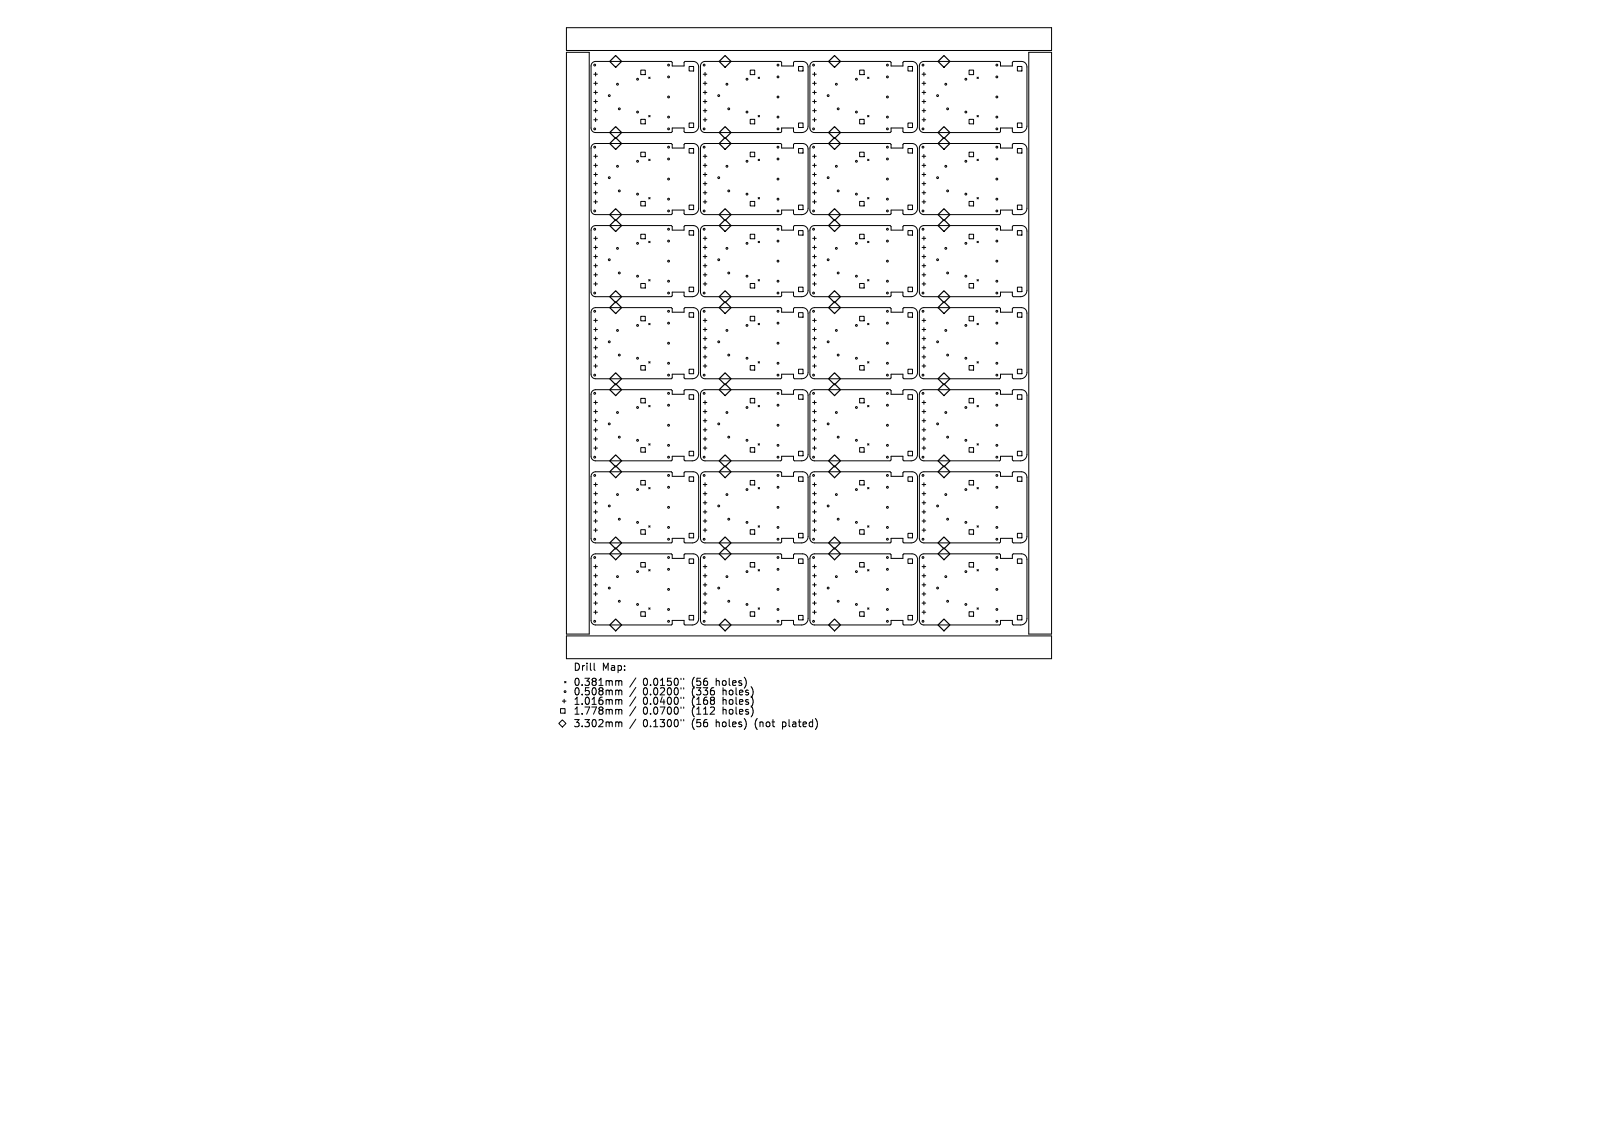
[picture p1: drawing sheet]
<svg xmlns="http://www.w3.org/2000/svg" width="297mm" height="210mm" viewBox="0 0 297 210" stroke-linecap="round" stroke-linejoin="round" font-family="sans-serif">
<defs><g id="words">
<g font-size="1.8">
<text x="105.2" y="123.3">Drill</text>
<text x="110.5" y="123.3">Map:</text>
<text x="105.2" y="126.1">0.381mm</text>
<text x="105.2" y="127.8">0.508mm</text>
<text x="105.2" y="129.6">1.016mm</text>
<text x="105.2" y="131.4">1.778mm</text>
<text x="118" y="126.1">0.0150&quot;</text>
<text x="118" y="127.8">0.0200&quot;</text>
<text x="118" y="129.6">0.0400&quot;</text>
<text x="118" y="131.4">0.0700&quot;</text>
<text x="127.1" y="126.1">(56</text>
<text x="127.1" y="127.8">(336</text>
<text x="127.1" y="129.6">(168</text>
<text x="127.1" y="131.4">(112</text>
<text x="131.6" y="126.1">holes)</text>
<text x="132.9" y="127.8">holes)</text>
<text x="132.9" y="129.6">holes)</text>
<text x="132.9" y="131.4">holes)</text>
<text x="105.2" y="133.7">3.302mm</text>
<text x="118" y="133.7">0.1300&quot;</text>
<text x="127.1" y="133.7">(56</text>
<text x="131.6" y="133.7">holes)</text>
<text x="138.9" y="133.7">(not</text>
<text x="144" y="133.7">plated)</text>
</g>
</g></defs>
<g fill="none" stroke="#000" stroke-width=".18">
<path d="M104 9.6h4.2v106.8h-4.2zM104 5.1h89v4.2h-89zM108.7 11.6l.6-.3h13.9l.2 .1v.7h2.2v-.7l.1-.1h1.5a1 1 0 0 1 1 1v10.9a1.17 1.17 0 0 1-1.1 1.1h-1.4l-.1-.1v-.7h-2.2v.7l-.2 .1h-13.9a.84 .84 0 0 1-.8-.8v-11.4zM109 13.6h.7M109 15.3h.7M109 17h.7M109 18.6h.7M109.3 13.3v.7M109.3 15v.6M109.3 16.6v.7M109.3 18.3v.7M109.3 20v.7"/>
<path d="M117.6 12.9h.8v.8h-.8zM119.1 14.2l.2 .2M119.3 14.2l-.2 .2M126.5 12.2h.8v.8h-.8zM128.8 11.6l.6-.3h13.9l.2 .1v.7h2.2v-.7l.1-.1h1.5a1 1 0 0 1 1 1v10.9a1.17 1.17 0 0 1-1.1 1.1h-1.4l-.1-.1v-.7h-2.2v.7l-.2 .1h-13.9a.84 .84 0 0 1-.8-.8v-11.4zM129.1 13.6h.7M129.1 15.3h.7M129.1 17h.7M129.1 18.6h.7M129.4 13.3v.7M129.4 15v.6M129.4 16.6v.7"/>
<path d="M129.4 18.3v.7M129.4 20v.7M137.7 12.9h.8v.8h-.8zM139.2 14.2l.2 .2M139.4 14.2l-.2 .2M146.6 12.2h.8v.8h-.8zM148.9 11.6l.6-.3h13.9l.2 .1v.7h2.1v-.7l.2-.1h1.5a1 1 0 0 1 1 1v10.9a1.17 1.17 0 0 1-1.2 1.1h-1.3l-.2-.1v-.7h-2.1v.7l-.2 .1h-13.9a.84 .84 0 0 1-.8-.8v-11.4zM149.2 13.6h.6M149.2 15.3h.6M149.2 17h.6M149.2 18.6h.6M149.5 13.3v.7"/>
<path d="M149.5 15v.6M149.5 16.6v.7M149.5 18.3v.7M149.5 20v.7M157.8 12.9h.8v.8h-.8zM159.3 14.2l.2 .2M159.5 14.2l-.2 .2M166.7 12.2h.8v.8h-.8zM169 11.6l.6-.3h13.9l.2 .1v.7h2.1v-.7l.2-.1h1.5a1 1 0 0 1 1 1v10.9a1.17 1.17 0 0 1-1.2 1.1h-1.3l-.2-.1v-.7h-2.1v.7l-.2 .1h-13.9a.84 .84 0 0 1-.8-.8v-11.4zM169.3 13.6h.6M169.3 15.3h.6M169.3 17h.6"/>
<path d="M169.3 18.6h.6M169.6 13.3v.7M169.6 15v.6M169.6 16.6v.7M169.6 18.3v.7M169.6 20v.7M177.9 12.9h.8v.8h-.8zM179.3 14.2l.3 .2M179.6 14.2l-.3 .2M186.8 12.2h.8v.8h-.8zM188.8 9.6h4.2v106.8h-4.2zM108.7 26.6l.6-.3h13.9l.2 .2v.7h2.2v-.7l.1-.2h1.5a1 1 0 0 1 1 1v10.9a1.17 1.17 0 0 1-1.1 1.2h-1.4l-.1-.2v-.6h-2.2v.6l-.2 .2h-13.9a.84 .84 0 0 1-.8-.8v-11.4z"/>
<path d="M109 20.3h.7M109 22h.7M109 28.7h.7M109 30.4h.7M109 32h.7M109 33.7h.7M109 35.4h.7M109 37.1h.7M109.3 21.7v.6M109.3 28.4v.6M109.3 30v.7M109.3 31.7v.7"/>
<path d="M109.3 33.4v.6M109.3 35v.7M109.3 36.7v.7M117.6 21.9h.8v.8h-.8zM117.6 27.9h.8v.9h-.8zM117.6 37h.8v.8h-.8zM119.1 21.2l.2 .2M119.1 29.2l.2 .3M119.1 36.3l.2 .2M119.3 21.2l-.2 .2M119.3 29.2l-.2 .3M119.3 36.3l-.2 .2"/>
<path d="M126.5 22.6h.8v.8h-.8zM126.5 27.3h.8v.8h-.8zM126.5 37.6h.8v.9h-.8zM128.8 26.6l.6-.3h13.9l.2 .2v.7h2.2v-.7l.1-.2h1.5a1 1 0 0 1 1 1v10.9a1.17 1.17 0 0 1-1.1 1.2h-1.4l-.1-.2v-.6h-2.2v.6l-.2 .2h-13.9a.84 .84 0 0 1-.8-.8v-11.4zM129.1 20.3h.7M129.1 22h.7M129.1 28.7h.7M129.1 30.4h.7M129.1 32h.7M129.1 33.7h.7M129.1 35.4h.7M129.1 37.1h.7"/>
<path d="M129.4 21.7v.6M129.4 28.4v.6M129.4 30v.7M129.4 31.7v.7M129.4 33.4v.6M129.4 35v.7M129.4 36.7v.7M137.7 21.9h.8v.8h-.8zM137.7 27.9h.8v.9h-.8zM137.7 37h.8v.8h-.8zM139.2 21.2l.2 .2M139.2 29.2l.2 .3"/>
<path d="M139.2 36.3l.2 .2M139.4 21.2l-.2 .2M139.4 29.2l-.2 .3M139.4 36.3l-.2 .2M146.6 22.6h.8v.8h-.8zM146.6 27.3h.8v.8h-.8zM146.6 37.6h.8v.9h-.8zM148.9 26.6l.6-.3h13.9l.2 .2v.7h2.1v-.7l.2-.2h1.5a1 1 0 0 1 1 1v10.9a1.17 1.17 0 0 1-1.2 1.2h-1.3l-.2-.2v-.6h-2.1v.6l-.2 .2h-13.9a.84 .84 0 0 1-.8-.8v-11.4zM149.2 20.3h.6M149.2 22h.6M149.2 28.7h.6M149.2 30.4h.6"/>
<path d="M149.2 32h.6M149.2 33.7h.6M149.2 35.4h.6M149.2 37.1h.6M149.5 21.7v.6M149.5 28.4v.6M149.5 30v.7M149.5 31.7v.7M149.5 33.4v.6M149.5 35v.7M149.5 36.7v.7M157.8 21.9h.8v.8h-.8z"/>
<path d="M157.8 27.9h.8v.9h-.8zM157.8 37h.8v.8h-.8zM159.3 21.2l.2 .2M159.3 29.2l.2 .3M159.3 36.3l.2 .2M159.5 21.2l-.2 .2M159.5 29.2l-.2 .3M159.5 36.3l-.2 .2M166.7 22.6h.8v.8h-.8zM166.7 27.3h.8v.8h-.8zM166.7 37.6h.8v.9h-.8zM169 26.6l.6-.3h13.9l.2 .2v.7h2.1v-.7l.2-.2h1.5a1 1 0 0 1 1 1v10.9a1.17 1.17 0 0 1-1.2 1.2h-1.3l-.2-.2v-.6h-2.1v.6l-.2 .2h-13.9a.84 .84 0 0 1-.8-.8v-11.4z"/>
<path d="M169.3 20.3h.6M169.3 22h.6M169.3 28.7h.6M169.3 30.4h.6M169.3 32h.6M169.3 33.7h.6M169.3 35.4h.6M169.3 37.1h.6M169.6 21.7v.6M169.6 28.4v.6M169.6 30v.7M169.6 31.7v.7"/>
<path d="M169.6 33.4v.6M169.6 35v.7M169.6 36.7v.7M177.9 21.9h.8v.8h-.8zM177.9 27.9h.8v.9h-.8zM177.9 37h.8v.8h-.8zM179.3 21.2l.3 .2M179.3 29.2l.3 .3M179.3 36.3l.3 .2M179.6 21.2l-.3 .2M179.6 29.2l-.3 .3M179.6 36.3l-.3 .2"/>
<path d="M186.8 22.6h.8v.8h-.8zM186.8 27.3h.8v.8h-.8zM186.8 37.6h.8v.9h-.8zM108.7 41.7l.6-.3h13.9l.2 .2v.6h2.2v-.6l.1-.2h1.5a1 1 0 0 1 1 1v10.9a1.17 1.17 0 0 1-1.1 1.2h-1.4l-.1-.2v-.7h-2.2v.7l-.2 .2h-13.9a.84 .84 0 0 1-.8-.9v-11.4zM108.7 56.8l.6-.3h13.9l.2 .1v.7h2.2v-.7l.1-.1h1.5a1 1 0 0 1 1 1v10.9a1.17 1.17 0 0 1-1.1 1.1h-1.4l-.1-.1v-.7h-2.2v.7l-.2 .1h-13.9a.84 .84 0 0 1-.8-.8v-11.4zM109 43.8h.7M109 45.4h.7M109 47.1h.7M109 48.8h.7M109 50.4h.7M109 52.1h.7M109 58.8h.7"/>
<path d="M109.3 43.4v.7M109.3 45.1v.7M109.3 46.8v.6M109.3 48.4v.7M109.3 50.1v.7M109.3 51.8v.7M109.3 58.5v.7M117.6 43h.8v.8h-.8zM117.6 52h.8v.9h-.8zM117.6 58.1h.8v.8h-.8zM119.1 44.3l.2 .2M119.1 51.3l.2 .3"/>
<path d="M119.1 59.4l.2 .2M119.3 44.3l-.2 .2M119.3 51.3l-.2 .3M119.3 59.4l-.2 .2M126.5 42.3h.8v.9h-.8zM126.5 52.7h.8v.8h-.8zM126.5 57.4h.8v.8h-.8zM128.8 41.7l.6-.3h13.9l.2 .2v.6h2.2v-.6l.1-.2h1.5a1 1 0 0 1 1 1v10.9a1.17 1.17 0 0 1-1.1 1.2h-1.4l-.1-.2v-.7h-2.2v.7l-.2 .2h-13.9a.84 .84 0 0 1-.8-.9v-11.4zM128.8 56.8l.6-.3h13.9l.2 .1v.7h2.2v-.7l.1-.1h1.5a1 1 0 0 1 1 1v10.9a1.17 1.17 0 0 1-1.1 1.1h-1.4l-.1-.1v-.7h-2.2v.7l-.2 .1h-13.9a.84 .84 0 0 1-.8-.8v-11.4zM129.1 43.8h.7M129.1 45.4h.7M129.1 47.1h.7"/>
<path d="M129.1 48.8h.7M129.1 50.4h.7M129.1 52.1h.7M129.1 58.8h.7M129.4 43.4v.7M129.4 45.1v.7M129.4 46.8v.6M129.4 48.4v.7M129.4 50.1v.7M129.4 51.8v.7M129.4 58.5v.7M137.7 43h.8v.8h-.8z"/>
<path d="M137.7 52h.8v.9h-.8zM137.7 58.1h.8v.8h-.8zM139.2 44.3l.2 .2M139.2 51.3l.2 .3M139.2 59.4l.2 .2M139.4 44.3l-.2 .2M139.4 51.3l-.2 .3M139.4 59.4l-.2 .2M146.6 42.3h.8v.9h-.8zM146.6 52.7h.8v.8h-.8zM146.6 57.4h.8v.8h-.8zM148.9 41.7l.6-.3h13.9l.2 .2v.6h2.1v-.6l.2-.2h1.5a1 1 0 0 1 1 1v10.9a1.17 1.17 0 0 1-1.2 1.2h-1.3l-.2-.2v-.7h-2.1v.7l-.2 .2h-13.9a.84 .84 0 0 1-.8-.9v-11.4z"/>
<path d="M148.9 56.8l.6-.3h13.9l.2 .1v.7h2.1v-.7l.2-.1h1.5a1 1 0 0 1 1 1v10.9a1.17 1.17 0 0 1-1.2 1.1h-1.3l-.2-.1v-.7h-2.1v.7l-.2 .1h-13.9a.84 .84 0 0 1-.8-.8v-11.4zM149.2 43.8h.6M149.2 45.4h.6M149.2 47.1h.6M149.2 48.8h.6M149.2 50.4h.6M149.2 52.1h.6M149.2 58.8h.6M149.5 43.4v.7M149.5 45.1v.7M149.5 46.8v.6M149.5 48.4v.7"/>
<path d="M149.5 50.1v.7M149.5 51.8v.7M149.5 58.5v.7M157.8 43h.8v.8h-.8zM157.8 52h.8v.9h-.8zM157.8 58.1h.8v.8h-.8zM159.3 44.3l.2 .2M159.3 51.3l.2 .3M159.3 59.4l.2 .2M159.5 44.3l-.2 .2M159.5 51.3l-.2 .3M159.5 59.4l-.2 .2"/>
<path d="M166.7 42.3h.8v.9h-.8zM166.7 52.7h.8v.8h-.8zM166.7 57.4h.8v.8h-.8zM169 56.8l.6-.3h13.9l.2 .1v.7h2.1v-.7l.2-.1h1.5a1 1 0 0 1 1 1v10.9a1.17 1.17 0 0 1-1.2 1.1h-1.3l-.2-.1v-.7h-2.1v.7l-.2 .1h-13.9a.84 .84 0 0 1-.8-.8v-11.4zM169 41.7l.6-.3h13.9l.2 .2v.6h2.1v-.6l.2-.2h1.5a1 1 0 0 1 1 1v10.9a1.17 1.17 0 0 1-1.2 1.2h-1.3l-.2-.2v-.7h-2.1v.7l-.2 .2h-13.9a.84 .84 0 0 1-.8-.9v-11.4zM169.3 43.8h.6M169.3 45.4h.6M169.3 47.1h.6M169.3 48.8h.6M169.3 50.4h.6M169.3 52.1h.6M169.3 58.8h.6"/>
<path d="M169.6 43.4v.7M169.6 45.1v.7M169.6 46.8v.6M169.6 48.4v.7M169.6 50.1v.7M169.6 51.8v.7M169.6 58.5v.7M177.9 43h.8v.8h-.8zM177.9 52h.8v.9h-.8zM177.9 58.1h.8v.8h-.8zM179.3 44.3l.3 .2M179.3 51.3l.3 .3"/>
<path d="M179.3 59.4l.3 .2M179.6 44.3l-.3 .2M179.6 51.3l-.3 .3M179.6 59.4l-.3 .2M186.8 42.3h.8v.9h-.8zM186.8 52.7h.8v.8h-.8zM186.8 57.4h.8v.8h-.8zM108.7 71.8l.6-.3h13.9l.2 .2v.7h2.2v-.7l.1-.2h1.5a1 1 0 0 1 1 1v10.9a1.17 1.17 0 0 1-1.1 1.2h-1.4l-.1-.2v-.6h-2.2v.6l-.2 .2h-13.9a.84 .84 0 0 1-.8-.8v-11.4zM109 60.5h.7M109 62.2h.7M109 63.8h.7M109 65.5h.7"/>
<path d="M109 67.2h.7M109 73.9h.7M109 75.6h.7M109 77.2h.7M109 78.9h.7M109.3 60.2v.6M109.3 61.8v.7M109.3 63.5v.7M109.3 65.2v.6M109.3 66.9v.6M109.3 73.5v.7M109.3 75.2v.7"/>
<path d="M109.3 76.9v.7M109.3 78.6v.6M117.6 67.1h.8v.8h-.8zM117.6 73.1h.8v.9h-.8zM119.1 66.4l.2 .2M119.1 74.4l.2 .3M119.3 66.4l-.2 .2M119.3 74.4l-.2 .3M126.5 67.8h.8v.8h-.8zM126.5 72.5h.8v.8h-.8zM128.8 71.8l.6-.3h13.9l.2 .2v.7h2.2v-.7l.1-.2h1.5a1 1 0 0 1 1 1v10.9a1.17 1.17 0 0 1-1.1 1.2h-1.4l-.1-.2v-.6h-2.2v.6l-.2 .2h-13.9a.84 .84 0 0 1-.8-.8v-11.4zM129.1 60.5h.7"/>
<path d="M129.1 62.2h.7M129.1 63.8h.7M129.1 65.5h.7M129.1 67.2h.7M129.1 73.9h.7M129.1 75.6h.7M129.1 77.2h.7M129.1 78.9h.7M129.4 60.2v.6M129.4 61.8v.7M129.4 63.5v.7M129.4 65.2v.6"/>
<path d="M129.4 66.9v.6M129.4 73.5v.7M129.4 75.2v.7M129.4 76.9v.7M129.4 78.6v.6M137.7 67.1h.8v.8h-.8zM137.7 73.1h.8v.9h-.8zM139.2 66.4l.2 .2M139.2 74.4l.2 .3M139.4 66.4l-.2 .2M139.4 74.4l-.2 .3M146.6 67.8h.8v.8h-.8z"/>
<path d="M146.6 72.5h.8v.8h-.8zM148.9 71.8l.6-.3h13.9l.2 .2v.7h2.1v-.7l.2-.2h1.5a1 1 0 0 1 1 1v10.9a1.17 1.17 0 0 1-1.2 1.2h-1.3l-.2-.2v-.6h-2.1v.6l-.2 .2h-13.9a.84 .84 0 0 1-.8-.8v-11.4zM149.2 60.5h.6M149.2 62.2h.6M149.2 63.8h.6M149.2 65.5h.6M149.2 67.2h.6M149.2 73.9h.6M149.2 75.6h.6M149.2 77.2h.6M149.2 78.9h.6M149.5 60.2v.6"/>
<path d="M149.5 61.8v.7M149.5 63.5v.7M149.5 65.2v.6M149.5 66.9v.6M149.5 73.5v.7M149.5 75.2v.7M149.5 76.9v.7M149.5 78.6v.6M157.8 67.1h.8v.8h-.8zM157.8 73.1h.8v.9h-.8zM159.3 66.4l.2 .2M159.3 74.4l.2 .3"/>
<path d="M159.5 66.4l-.2 .2M159.5 74.4l-.2 .3M166.7 67.8h.8v.8h-.8zM166.7 72.5h.8v.8h-.8zM169 71.8l.6-.3h13.9l.2 .2v.7h2.1v-.7l.2-.2h1.5a1 1 0 0 1 1 1v10.9a1.17 1.17 0 0 1-1.2 1.2h-1.3l-.2-.2v-.6h-2.1v.6l-.2 .2h-13.9a.84 .84 0 0 1-.8-.8v-11.4zM169.3 60.5h.6M169.3 62.2h.6M169.3 63.8h.6M169.3 65.5h.6M169.3 67.2h.6M169.3 73.9h.6M169.3 75.6h.6"/>
<path d="M169.3 77.2h.6M169.3 78.9h.6M169.6 60.2v.6M169.6 61.8v.7M169.6 63.5v.7M169.6 65.2v.6M169.6 66.9v.6M169.6 73.5v.7M169.6 75.2v.7M169.6 76.9v.7M169.6 78.6v.6M177.9 67.1h.8v.8h-.8z"/>
<path d="M177.9 73.1h.8v.9h-.8zM179.3 66.4l.3 .2M179.3 74.4l.3 .3M179.6 66.4l-.3 .2M179.6 74.4l-.3 .3M186.8 67.8h.8v.8h-.8zM186.8 72.5h.8v.8h-.8zM108.7 86.9l.6-.3h13.9l.2 .2v.6h2.2v-.6l.1-.2h1.5a1 1 0 0 1 1 1v10.9a1.17 1.17 0 0 1-1.1 1.2h-1.4l-.1-.2v-.7h-2.2v.7l-.2 .2h-13.9a.84 .84 0 0 1-.8-.9v-11.4zM109 80.6h.7M109 82.3h.7M109 88.9h.7M109 90.6h.7"/>
<path d="M109 92.3h.7M109 94h.7M109 95.6h.7M109 97.3h.7M109.3 80.2v.7M109.3 81.9v.7M109.3 88.6v.7M109.3 90.3v.7M109.3 92v.6M109.3 93.6v.7M109.3 95.3v.7M109.3 97v.7"/>
<path d="M117.6 82.2h.8v.8h-.8zM117.6 88.2h.8v.8h-.8zM117.6 97.2h.8v.9h-.8zM119.1 81.5l.2 .2M119.1 89.5l.2 .2M119.1 96.5l.2 .3M119.3 81.5l-.2 .2M119.3 89.5l-.2 .2M119.3 96.5l-.2 .3M126.5 82.8h.8v.9h-.8zM126.5 87.5h.8v.9h-.8zM126.5 97.9h.8v.8h-.8z"/>
<path d="M128.8 86.9l.6-.3h13.9l.2 .2v.6h2.2v-.6l.1-.2h1.5a1 1 0 0 1 1 1v10.9a1.17 1.17 0 0 1-1.1 1.2h-1.4l-.1-.2v-.7h-2.2v.7l-.2 .2h-13.9a.84 .84 0 0 1-.8-.9v-11.4zM129.1 80.6h.7M129.1 82.3h.7M129.1 88.9h.7M129.1 90.6h.7M129.1 92.3h.7M129.1 94h.7M129.1 95.6h.7M129.1 97.3h.7M129.4 80.2v.7M129.4 81.9v.7M129.4 88.6v.7"/>
<path d="M129.4 90.3v.7M129.4 92v.6M129.4 93.6v.7M129.4 95.3v.7M129.4 97v.7M137.7 82.2h.8v.8h-.8zM137.7 88.2h.8v.8h-.8zM137.7 97.2h.8v.9h-.8zM139.2 81.5l.2 .2M139.2 89.5l.2 .2M139.2 96.5l.2 .3M139.4 81.5l-.2 .2"/>
<path d="M139.4 89.5l-.2 .2M139.4 96.5l-.2 .3M146.6 82.8h.8v.9h-.8zM146.6 87.5h.8v.9h-.8zM146.6 97.9h.8v.8h-.8zM148.9 86.9l.6-.3h13.9l.2 .2v.6h2.1v-.6l.2-.2h1.5a1 1 0 0 1 1 1v10.9a1.17 1.17 0 0 1-1.2 1.2h-1.3l-.2-.2v-.7h-2.1v.7l-.2 .2h-13.9a.84 .84 0 0 1-.8-.9v-11.4zM149.2 80.6h.6M149.2 82.3h.6M149.2 88.9h.6M149.2 90.6h.6M149.2 92.3h.6M149.2 94h.6"/>
<path d="M149.2 95.6h.6M149.2 97.3h.6M149.5 80.2v.7M149.5 81.9v.7M149.5 88.6v.7M149.5 90.3v.7M149.5 92v.6M149.5 93.6v.7M149.5 95.3v.7M149.5 97v.7M157.8 82.2h.8v.8h-.8zM157.8 88.2h.8v.8h-.8z"/>
<path d="M157.8 97.2h.8v.9h-.8zM159.3 81.5l.2 .2M159.3 89.5l.2 .2M159.3 96.5l.2 .3M159.5 81.5l-.2 .2M159.5 89.5l-.2 .2M159.5 96.5l-.2 .3M166.7 82.8h.8v.9h-.8zM166.7 87.5h.8v.9h-.8zM166.7 97.9h.8v.8h-.8zM169 86.9l.6-.3h13.9l.2 .2v.6h2.1v-.6l.2-.2h1.5a1 1 0 0 1 1 1v10.9a1.17 1.17 0 0 1-1.2 1.2h-1.3l-.2-.2v-.7h-2.1v.7l-.2 .2h-13.9a.84 .84 0 0 1-.8-.9v-11.4zM169.3 80.6h.6"/>
<path d="M169.3 82.3h.6M169.3 88.9h.6M169.3 90.6h.6M169.3 92.3h.6M169.3 94h.6M169.3 95.6h.6M169.3 97.3h.6M169.6 80.2v.7M169.6 81.9v.7M169.6 88.6v.7M169.6 90.3v.7M169.6 92v.6"/>
<path d="M169.6 93.6v.7M169.6 95.3v.7M169.6 97v.7M177.9 82.2h.8v.8h-.8zM177.9 88.2h.8v.8h-.8zM177.9 97.2h.8v.9h-.8zM179.3 81.5l.3 .2M179.3 89.5l.3 .2M179.3 96.5l.3 .3M179.6 81.5l-.3 .2M179.6 89.5l-.3 .2M179.6 96.5l-.3 .3"/>
<path d="M186.8 82.8h.8v.9h-.8zM186.8 87.5h.8v.9h-.8zM186.8 97.9h.8v.8h-.8zM104 116.7h89v4.2h-89zM108.7 102l.6-.3h13.9l.2 .1v.7h2.2v-.7l.1-.1h1.5a1 1 0 0 1 1 1v10.9a1.17 1.17 0 0 1-1.1 1.1h-1.4l-.1-.1v-.7h-2.2v.7l-.2 .1h-13.9a.84 .84 0 0 1-.8-.8v-11.4zM109 104h.7M109 105.7h.7M109 107.4h.7M109 109h.7M109 110.7h.7M109 112.4h.7M109.3 103.7v.6"/>
<path d="M109.3 105.4v.6M109.3 107v.7M109.3 108.7v.7M109.3 110.4v.6M109.3 112v.7M117.6 103.3h.8v.8h-.8zM117.6 112.3h.8v.8h-.8zM119.1 104.6l.2 .2M119.1 111.6l.2 .2M119.3 104.6l-.2 .2M119.3 111.6l-.2 .2M126.5 102.6h.8v.8h-.8z"/>
<path d="M126.5 113h.8v.8h-.8zM128.8 102l.6-.3h13.9l.2 .1v.7h2.2v-.7l.1-.1h1.5a1 1 0 0 1 1 1v10.9a1.17 1.17 0 0 1-1.1 1.1h-1.4l-.1-.1v-.7h-2.2v.7l-.2 .1h-13.9a.84 .84 0 0 1-.8-.8v-11.4zM129.1 104h.7M129.1 105.7h.7M129.1 107.4h.7M129.1 109h.7M129.1 110.7h.7M129.1 112.4h.7M129.4 103.7v.6M129.4 105.4v.6M129.4 107v.7M129.4 108.7v.7"/>
<path d="M129.4 110.4v.6M129.4 112v.7M137.7 103.3h.8v.8h-.8zM137.7 112.3h.8v.8h-.8zM139.2 104.6l.2 .2M139.2 111.6l.2 .2M139.4 104.6l-.2 .2M139.4 111.6l-.2 .2M146.6 102.6h.8v.8h-.8zM146.6 113h.8v.8h-.8zM148.9 102l.6-.3h13.9l.2 .1v.7h2.1v-.7l.2-.1h1.5a1 1 0 0 1 1 1v10.9a1.17 1.17 0 0 1-1.2 1.1h-1.3l-.2-.1v-.7h-2.1v.7l-.2 .1h-13.9a.84 .84 0 0 1-.8-.8v-11.4zM149.2 104h.6"/>
<path d="M149.2 105.7h.6M149.2 107.4h.6M149.2 109h.6M149.2 110.7h.6M149.2 112.4h.6M149.5 103.7v.6M149.5 105.4v.6M149.5 107v.7M149.5 108.7v.7M149.5 110.4v.6M149.5 112v.7M157.8 103.3h.8v.8h-.8z"/>
<path d="M157.8 112.3h.8v.8h-.8zM159.3 104.6l.2 .2M159.3 111.6l.2 .2M159.5 104.6l-.2 .2M159.5 111.6l-.2 .2M166.7 102.6h.8v.8h-.8zM166.7 113h.8v.8h-.8zM169 102l.6-.3h13.9l.2 .1v.7h2.1v-.7l.2-.1h1.5a1 1 0 0 1 1 1v10.9a1.17 1.17 0 0 1-1.2 1.1h-1.3l-.2-.1v-.7h-2.1v.7l-.2 .1h-13.9a.84 .84 0 0 1-.8-.8v-11.4zM169.3 104h.6M169.3 105.7h.6M169.3 107.4h.6M169.3 109h.6"/>
<path d="M169.3 110.7h.6M169.3 112.4h.6M169.6 103.7v.6M169.6 105.4v.6M169.6 107v.7M169.6 108.7v.7M169.6 110.4v.6M169.6 112v.7M177.9 103.3h.8v.8h-.8zM177.9 112.3h.8v.8h-.8zM179.3 104.6l.3 .2M179.3 111.6l.3 .2"/>
<path d="M179.6 104.6l-.3 .2M179.6 111.6l-.3 .2M186.8 102.6h.8v.8h-.8zM186.8 113h.8v.8h-.8zM102.6 132.8l.6-.7 .7 .7-.7 .7zM102.9 130.1h.8v.8h-.8zM103.2 128.7h.7M103.6 128.4v.6M103.6 125.1l.3 .2M103.9 125.1l-.3 .2M109.1 121.7v1.2l.1 .2M113.2 124.9l.4 .2"/>
<path d="M113.2 126.7l.4 .2M113.2 128.4l.4 .2M113.2 130.2l.4 .2M113.2 132.5l.4 .2M113.6 125.1l.2-.2 .3 .1v.8M113.6 125.1v.7M113.6 126.9v.7M113.6 128.6v.7M113.6 130.4v.7M113.6 132.7v.7M113.6 126.9l.2-.2h.3v.9M113.6 128.6l.2-.2 .3 .1v.8"/>
<path d="M113.6 130.4l.2-.2 .3 .1v.8M113.6 132.7l.2-.2 .3 .1v.8M116.7 124.4l-1.1 1.7M116.7 126.2l-1.1 1.7M116.7 127.9l-1.1 1.7M116.7 129.7l-1.1 1.7M116.7 132l-1.1 1.7M125 124.5v.3M125 126.2v.3M125 128v.2M125 129.8v.2M125 132.1v.2"/>
<path d="M125.5 124.5v.3M125.5 126.2v.3M125.5 128v.2M125.5 129.8v.2M125.5 132.1v.2"/>
<circle cx="109.2" cy="11.9" r=".17"/>
<circle cx="111.8" cy="17.6" r=".17"/>
<circle cx="113.3" cy="15.5" r=".17"/>
<circle cx="113.7" cy="20" r=".17"/>
<circle cx="117" cy="14.5" r=".17"/>
<circle cx="122.7" cy="17.8" r=".17"/>
<circle cx="122.7" cy="11.9" r=".17"/>
<circle cx="122.7" cy="14.1" r=".17"/>
<circle cx="129.3" cy="11.9" r=".17"/>
<circle cx="131.9" cy="17.6" r=".17"/>
<circle cx="133.4" cy="15.5" r=".17"/>
<circle cx="133.8" cy="20" r=".17"/>
<circle cx="137.1" cy="14.5" r=".17"/>
<circle cx="142.8" cy="11.9" r=".17"/>
<circle cx="142.8" cy="17.8" r=".17"/>
<circle cx="142.8" cy="14.1" r=".17"/>
<circle cx="149.3" cy="11.9" r=".17"/>
<circle cx="152" cy="17.6" r=".17"/>
<circle cx="153.5" cy="15.5" r=".17"/>
<circle cx="153.9" cy="20" r=".17"/>
<circle cx="157.2" cy="14.5" r=".17"/>
<circle cx="162.9" cy="11.9" r=".17"/>
<circle cx="162.9" cy="17.8" r=".17"/>
<circle cx="162.9" cy="14.1" r=".17"/>
<circle cx="169.4" cy="11.9" r=".17"/>
<circle cx="172.1" cy="17.6" r=".17"/>
<circle cx="173.6" cy="15.5" r=".17"/>
<circle cx="173.9" cy="20" r=".17"/>
<circle cx="177.3" cy="14.5" r=".17"/>
<circle cx="183" cy="17.8" r=".17"/>
<circle cx="183" cy="11.9" r=".17"/>
<circle cx="183" cy="14.1" r=".17"/>
<circle cx="109.2" cy="38.7" r=".17"/>
<circle cx="109.2" cy="27" r=".17"/>
<circle cx="109.2" cy="23.7" r=".17"/>
<circle cx="111.8" cy="32.6" r=".17"/>
<circle cx="113.3" cy="30.5" r=".17"/>
<circle cx="113.7" cy="35" r=".17"/>
<circle cx="117" cy="20.6" r=".17"/>
<circle cx="117" cy="29.6" r=".17"/>
<circle cx="117" cy="35.6" r=".17"/>
<circle cx="122.7" cy="21.5" r=".17"/>
<circle cx="122.7" cy="36.6" r=".17"/>
<circle cx="122.7" cy="38.7" r=".17"/>
<circle cx="122.7" cy="29.2" r=".17"/>
<circle cx="122.7" cy="32.9" r=".17"/>
<circle cx="122.7" cy="27" r=".17"/>
<circle cx="122.7" cy="23.7" r=".17"/>
<circle cx="129.3" cy="38.7" r=".17"/>
<circle cx="129.3" cy="27" r=".17"/>
<circle cx="129.3" cy="23.7" r=".17"/>
<circle cx="131.9" cy="32.6" r=".17"/>
<circle cx="133.4" cy="30.5" r=".17"/>
<circle cx="133.8" cy="35" r=".17"/>
<circle cx="137.1" cy="20.6" r=".17"/>
<circle cx="137.1" cy="35.6" r=".17"/>
<circle cx="137.1" cy="29.6" r=".17"/>
<circle cx="142.8" cy="21.5" r=".17"/>
<circle cx="142.8" cy="36.6" r=".17"/>
<circle cx="142.8" cy="29.2" r=".17"/>
<circle cx="142.8" cy="32.9" r=".17"/>
<circle cx="142.8" cy="38.7" r=".17"/>
<circle cx="142.8" cy="27" r=".17"/>
<circle cx="142.8" cy="23.7" r=".17"/>
<circle cx="149.3" cy="38.7" r=".17"/>
<circle cx="149.3" cy="27" r=".17"/>
<circle cx="149.3" cy="23.7" r=".17"/>
<circle cx="152" cy="32.6" r=".17"/>
<circle cx="153.5" cy="30.5" r=".17"/>
<circle cx="153.9" cy="35" r=".17"/>
<circle cx="157.2" cy="20.6" r=".17"/>
<circle cx="157.2" cy="29.6" r=".17"/>
<circle cx="157.2" cy="35.6" r=".17"/>
<circle cx="162.9" cy="21.5" r=".17"/>
<circle cx="162.9" cy="36.6" r=".17"/>
<circle cx="162.9" cy="29.2" r=".17"/>
<circle cx="162.9" cy="32.9" r=".17"/>
<circle cx="162.9" cy="38.7" r=".17"/>
<circle cx="162.9" cy="27" r=".17"/>
<circle cx="162.9" cy="23.7" r=".17"/>
<circle cx="169.4" cy="38.7" r=".17"/>
<circle cx="169.4" cy="27" r=".17"/>
<circle cx="169.4" cy="23.7" r=".17"/>
<circle cx="172.1" cy="32.6" r=".17"/>
<circle cx="173.6" cy="30.5" r=".17"/>
<circle cx="173.9" cy="35" r=".17"/>
<circle cx="177.3" cy="20.6" r=".17"/>
<circle cx="177.3" cy="35.6" r=".17"/>
<circle cx="177.3" cy="29.6" r=".17"/>
<circle cx="183" cy="21.5" r=".17"/>
<circle cx="183" cy="36.6" r=".17"/>
<circle cx="183" cy="29.2" r=".17"/>
<circle cx="183" cy="32.9" r=".17"/>
<circle cx="183" cy="38.7" r=".17"/>
<circle cx="183" cy="27" r=".17"/>
<circle cx="183" cy="23.7" r=".17"/>
<circle cx="109.2" cy="57.1" r=".17"/>
<circle cx="109.2" cy="42.1" r=".17"/>
<circle cx="109.2" cy="53.8" r=".17"/>
<circle cx="111.8" cy="47.7" r=".17"/>
<circle cx="113.3" cy="45.6" r=".17"/>
<circle cx="113.7" cy="50.1" r=".17"/>
<circle cx="117" cy="59.7" r=".17"/>
<circle cx="117" cy="50.7" r=".17"/>
<circle cx="117" cy="44.7" r=".17"/>
<circle cx="122.7" cy="57.1" r=".17"/>
<circle cx="122.7" cy="51.6" r=".17"/>
<circle cx="122.7" cy="42.1" r=".17"/>
<circle cx="122.7" cy="47.9" r=".17"/>
<circle cx="122.7" cy="59.3" r=".17"/>
<circle cx="122.7" cy="53.8" r=".17"/>
<circle cx="122.7" cy="44.3" r=".17"/>
<circle cx="129.3" cy="57.1" r=".17"/>
<circle cx="129.3" cy="42.1" r=".17"/>
<circle cx="129.3" cy="53.8" r=".17"/>
<circle cx="131.9" cy="47.7" r=".17"/>
<circle cx="133.4" cy="45.6" r=".17"/>
<circle cx="133.8" cy="50.1" r=".17"/>
<circle cx="137.1" cy="59.7" r=".17"/>
<circle cx="137.1" cy="50.7" r=".17"/>
<circle cx="137.1" cy="44.7" r=".17"/>
<circle cx="142.8" cy="57.1" r=".17"/>
<circle cx="142.8" cy="51.6" r=".17"/>
<circle cx="142.8" cy="42.1" r=".17"/>
<circle cx="142.8" cy="47.9" r=".17"/>
<circle cx="142.8" cy="53.8" r=".17"/>
<circle cx="142.8" cy="59.3" r=".17"/>
<circle cx="142.8" cy="44.3" r=".17"/>
<circle cx="149.3" cy="57.1" r=".17"/>
<circle cx="149.3" cy="42.1" r=".17"/>
<circle cx="149.3" cy="53.8" r=".17"/>
<circle cx="152" cy="47.7" r=".17"/>
<circle cx="153.5" cy="45.6" r=".17"/>
<circle cx="153.9" cy="50.1" r=".17"/>
<circle cx="157.2" cy="59.7" r=".17"/>
<circle cx="157.2" cy="44.7" r=".17"/>
<circle cx="157.2" cy="50.7" r=".17"/>
<circle cx="162.9" cy="57.1" r=".17"/>
<circle cx="162.9" cy="51.6" r=".17"/>
<circle cx="162.9" cy="42.1" r=".17"/>
<circle cx="162.9" cy="47.9" r=".17"/>
<circle cx="162.9" cy="44.3" r=".17"/>
<circle cx="162.9" cy="53.8" r=".17"/>
<circle cx="162.9" cy="59.3" r=".17"/>
<circle cx="169.4" cy="57.1" r=".17"/>
<circle cx="169.4" cy="42.1" r=".17"/>
<circle cx="169.4" cy="53.8" r=".17"/>
<circle cx="172.1" cy="47.7" r=".17"/>
<circle cx="173.6" cy="45.6" r=".17"/>
<circle cx="173.9" cy="50.1" r=".17"/>
<circle cx="177.3" cy="59.7" r=".17"/>
<circle cx="177.3" cy="50.7" r=".17"/>
<circle cx="177.3" cy="44.7" r=".17"/>
<circle cx="183" cy="57.1" r=".17"/>
<circle cx="183" cy="51.6" r=".17"/>
<circle cx="183" cy="42.1" r=".17"/>
<circle cx="183" cy="47.9" r=".17"/>
<circle cx="183" cy="59.3" r=".17"/>
<circle cx="183" cy="53.8" r=".17"/>
<circle cx="183" cy="44.3" r=".17"/>
<circle cx="109.2" cy="72.2" r=".17"/>
<circle cx="109.2" cy="68.9" r=".17"/>
<circle cx="111.8" cy="77.8" r=".17"/>
<circle cx="111.8" cy="62.8" r=".17"/>
<circle cx="113.3" cy="60.7" r=".17"/>
<circle cx="113.3" cy="75.7" r=".17"/>
<circle cx="113.7" cy="65.2" r=".17"/>
<circle cx="117" cy="74.8" r=".17"/>
<circle cx="117" cy="65.8" r=".17"/>
<circle cx="122.7" cy="72.2" r=".17"/>
<circle cx="122.7" cy="66.7" r=".17"/>
<circle cx="122.7" cy="63" r=".17"/>
<circle cx="122.7" cy="74.4" r=".17"/>
<circle cx="122.7" cy="68.9" r=".17"/>
<circle cx="122.7" cy="78.1" r=".17"/>
<circle cx="129.3" cy="72.2" r=".17"/>
<circle cx="129.3" cy="68.9" r=".17"/>
<circle cx="131.9" cy="77.8" r=".17"/>
<circle cx="131.9" cy="62.8" r=".17"/>
<circle cx="133.4" cy="60.7" r=".17"/>
<circle cx="133.4" cy="75.7" r=".17"/>
<circle cx="133.8" cy="65.2" r=".17"/>
<circle cx="137.1" cy="74.8" r=".17"/>
<circle cx="137.1" cy="65.8" r=".17"/>
<circle cx="142.8" cy="72.2" r=".17"/>
<circle cx="142.8" cy="66.7" r=".17"/>
<circle cx="142.8" cy="63" r=".17"/>
<circle cx="142.8" cy="74.4" r=".17"/>
<circle cx="142.8" cy="78.1" r=".17"/>
<circle cx="142.8" cy="68.9" r=".17"/>
<circle cx="149.3" cy="72.2" r=".17"/>
<circle cx="149.3" cy="68.9" r=".17"/>
<circle cx="152" cy="77.8" r=".17"/>
<circle cx="152" cy="62.8" r=".17"/>
<circle cx="153.5" cy="60.7" r=".17"/>
<circle cx="153.5" cy="75.7" r=".17"/>
<circle cx="153.9" cy="65.2" r=".17"/>
<circle cx="157.2" cy="74.8" r=".17"/>
<circle cx="157.2" cy="65.8" r=".17"/>
<circle cx="162.9" cy="66.7" r=".17"/>
<circle cx="162.9" cy="72.2" r=".17"/>
<circle cx="162.9" cy="63" r=".17"/>
<circle cx="162.9" cy="74.4" r=".17"/>
<circle cx="162.9" cy="68.9" r=".17"/>
<circle cx="162.9" cy="78.1" r=".17"/>
<circle cx="169.4" cy="72.2" r=".17"/>
<circle cx="169.4" cy="68.9" r=".17"/>
<circle cx="172.1" cy="77.8" r=".17"/>
<circle cx="172.1" cy="62.8" r=".17"/>
<circle cx="173.6" cy="60.7" r=".17"/>
<circle cx="173.6" cy="75.7" r=".17"/>
<circle cx="173.9" cy="65.2" r=".17"/>
<circle cx="177.3" cy="74.8" r=".17"/>
<circle cx="177.3" cy="65.8" r=".17"/>
<circle cx="183" cy="66.7" r=".17"/>
<circle cx="183" cy="72.2" r=".17"/>
<circle cx="183" cy="63" r=".17"/>
<circle cx="183" cy="74.4" r=".17"/>
<circle cx="183" cy="68.9" r=".17"/>
<circle cx="183" cy="78.1" r=".17"/>
<circle cx="109.2" cy="87.3" r=".17"/>
<circle cx="109.2" cy="99" r=".17"/>
<circle cx="109.2" cy="83.9" r=".17"/>
<circle cx="111.8" cy="92.9" r=".17"/>
<circle cx="113.3" cy="90.8" r=".17"/>
<circle cx="113.7" cy="80.2" r=".17"/>
<circle cx="113.7" cy="95.3" r=".17"/>
<circle cx="117" cy="89.9" r=".17"/>
<circle cx="117" cy="95.9" r=".17"/>
<circle cx="117" cy="80.8" r=".17"/>
<circle cx="122.7" cy="96.8" r=".17"/>
<circle cx="122.7" cy="87.3" r=".17"/>
<circle cx="122.7" cy="81.8" r=".17"/>
<circle cx="122.7" cy="83.9" r=".17"/>
<circle cx="122.7" cy="89.5" r=".17"/>
<circle cx="122.7" cy="99" r=".17"/>
<circle cx="122.7" cy="93.1" r=".17"/>
<circle cx="129.3" cy="87.3" r=".17"/>
<circle cx="129.3" cy="99" r=".17"/>
<circle cx="129.3" cy="83.9" r=".17"/>
<circle cx="131.9" cy="92.9" r=".17"/>
<circle cx="133.4" cy="90.8" r=".17"/>
<circle cx="133.8" cy="80.2" r=".17"/>
<circle cx="133.8" cy="95.3" r=".17"/>
<circle cx="137.1" cy="89.9" r=".17"/>
<circle cx="137.1" cy="95.9" r=".17"/>
<circle cx="137.1" cy="80.8" r=".17"/>
<circle cx="142.8" cy="87.3" r=".17"/>
<circle cx="142.8" cy="96.8" r=".17"/>
<circle cx="142.8" cy="81.8" r=".17"/>
<circle cx="142.8" cy="99" r=".17"/>
<circle cx="142.8" cy="89.5" r=".17"/>
<circle cx="142.8" cy="83.9" r=".17"/>
<circle cx="142.8" cy="93.1" r=".17"/>
<circle cx="149.3" cy="87.3" r=".17"/>
<circle cx="149.3" cy="83.9" r=".17"/>
<circle cx="149.3" cy="99" r=".17"/>
<circle cx="152" cy="92.9" r=".17"/>
<circle cx="153.5" cy="90.8" r=".17"/>
<circle cx="153.9" cy="80.2" r=".17"/>
<circle cx="153.9" cy="95.3" r=".17"/>
<circle cx="157.2" cy="89.9" r=".17"/>
<circle cx="157.2" cy="95.9" r=".17"/>
<circle cx="157.2" cy="80.8" r=".17"/>
<circle cx="162.9" cy="87.3" r=".17"/>
<circle cx="162.9" cy="96.8" r=".17"/>
<circle cx="162.9" cy="81.8" r=".17"/>
<circle cx="162.9" cy="89.5" r=".17"/>
<circle cx="162.9" cy="99" r=".17"/>
<circle cx="162.9" cy="83.9" r=".17"/>
<circle cx="162.9" cy="93.1" r=".17"/>
<circle cx="169.4" cy="87.3" r=".17"/>
<circle cx="169.4" cy="83.9" r=".17"/>
<circle cx="169.4" cy="99" r=".17"/>
<circle cx="172.1" cy="92.9" r=".17"/>
<circle cx="173.6" cy="90.8" r=".17"/>
<circle cx="173.9" cy="80.2" r=".17"/>
<circle cx="173.9" cy="95.3" r=".17"/>
<circle cx="177.3" cy="89.9" r=".17"/>
<circle cx="177.3" cy="95.9" r=".17"/>
<circle cx="177.3" cy="80.8" r=".17"/>
<circle cx="183" cy="87.3" r=".17"/>
<circle cx="183" cy="96.8" r=".17"/>
<circle cx="183" cy="81.8" r=".17"/>
<circle cx="183" cy="83.9" r=".17"/>
<circle cx="183" cy="89.5" r=".17"/>
<circle cx="183" cy="99" r=".17"/>
<circle cx="183" cy="93.1" r=".17"/>
<circle cx="109.2" cy="102.3" r=".17"/>
<circle cx="109.2" cy="114.1" r=".17"/>
<circle cx="111.8" cy="107.9" r=".17"/>
<circle cx="113.3" cy="105.9" r=".17"/>
<circle cx="113.7" cy="110.4" r=".17"/>
<circle cx="117" cy="104.9" r=".17"/>
<circle cx="117" cy="111" r=".17"/>
<circle cx="122.7" cy="111.9" r=".17"/>
<circle cx="122.7" cy="102.3" r=".17"/>
<circle cx="122.7" cy="104.5" r=".17"/>
<circle cx="122.7" cy="114.1" r=".17"/>
<circle cx="122.7" cy="108.2" r=".17"/>
<circle cx="129.3" cy="102.3" r=".17"/>
<circle cx="129.3" cy="114.1" r=".17"/>
<circle cx="131.9" cy="107.9" r=".17"/>
<circle cx="133.4" cy="105.9" r=".17"/>
<circle cx="133.8" cy="110.4" r=".17"/>
<circle cx="137.1" cy="104.9" r=".17"/>
<circle cx="137.1" cy="111" r=".17"/>
<circle cx="142.8" cy="102.3" r=".17"/>
<circle cx="142.8" cy="111.9" r=".17"/>
<circle cx="142.8" cy="104.5" r=".17"/>
<circle cx="142.8" cy="114.1" r=".17"/>
<circle cx="142.8" cy="108.2" r=".17"/>
<circle cx="149.3" cy="102.3" r=".17"/>
<circle cx="149.3" cy="114.1" r=".17"/>
<circle cx="152" cy="107.9" r=".17"/>
<circle cx="153.5" cy="105.9" r=".17"/>
<circle cx="153.9" cy="110.4" r=".17"/>
<circle cx="157.2" cy="104.9" r=".17"/>
<circle cx="157.2" cy="111" r=".17"/>
<circle cx="162.9" cy="111.9" r=".17"/>
<circle cx="162.9" cy="102.3" r=".17"/>
<circle cx="162.9" cy="114.1" r=".17"/>
<circle cx="162.9" cy="104.5" r=".17"/>
<circle cx="162.9" cy="108.2" r=".17"/>
<circle cx="169.4" cy="102.3" r=".17"/>
<circle cx="169.4" cy="114.1" r=".17"/>
<circle cx="172.1" cy="107.9" r=".17"/>
<circle cx="173.6" cy="105.9" r=".17"/>
<circle cx="173.9" cy="110.4" r=".17"/>
<circle cx="177.3" cy="104.9" r=".17"/>
<circle cx="177.3" cy="111" r=".17"/>
<circle cx="183" cy="102.3" r=".17"/>
<circle cx="183" cy="111.9" r=".17"/>
<circle cx="183" cy="114.1" r=".17"/>
<circle cx="183" cy="104.5" r=".17"/>
<circle cx="183" cy="108.2" r=".17"/>
<circle cx="103.7" cy="127" r=".17"/>
</g>
<g fill="none" stroke="#000" stroke-width=".22">
<path d="M111.9 11.3l1.1-1.1 1.1 1.1-1.1 1.1zM132 11.3l1.1-1.1 1.1 1.1-1.1 1.1zM152.1 11.3l1.1-1.1 1.1 1.1-1.1 1.1zM172.2 11.3l1.1-1.1 1.1 1.1-1.1 1.1zM111.9 24.3l1.1-1.1 1.1 1.1-1.1 1.1zM111.9 39.4l1.1-1.1 1.1 1.1-1.1 1.1zM113 25.3l1.1 1-1.1 1.1-1.1-1.1zM132 24.3l1.1-1.1 1.1 1.1-1.1 1.1zM132 39.4l1.1-1.1 1.1 1.1-1.1 1.1zM133.1 25.3l1.1 1-1.1 1.1-1.1-1.1zM152.1 24.3l1.1-1.1 1.1 1.1-1.1 1.1zM152.1 39.4l1.1-1.1 1.1 1.1-1.1 1.1z"/>
<path d="M153.2 25.3l1.1 1-1.1 1.1-1.1-1.1zM172.2 24.3l1.1-1.1 1.1 1.1-1.1 1.1zM172.2 26.3l1.1-1 1.1 1-1.1 1.1zM172.2 39.4l1.1-1.1 1.1 1.1-1.1 1.1zM111.9 41.4l1.1-1.1 1.1 1.1-1.1 1.1zM111.9 54.5l1.1-1.1 1.1 1.1-1.1 1.1zM113 55.4l1.1 1.1-1.1 1.1-1.1-1.1zM132 41.4l1.1-1.1 1.1 1.1-1.1 1.1zM132 54.5l1.1-1.1 1.1 1.1-1.1 1.1zM133.1 55.4l1.1 1.1-1.1 1.1-1.1-1.1zM152.1 41.4l1.1-1.1 1.1 1.1-1.1 1.1zM152.1 54.5l1.1-1.1 1.1 1.1-1.1 1.1z"/>
<path d="M152.1 56.5l1.1-1.1 1.1 1.1-1.1 1.1zM172.2 41.4l1.1-1.1 1.1 1.1-1.1 1.1zM172.2 54.5l1.1-1.1 1.1 1.1-1.1 1.1zM172.2 56.5l1.1-1.1 1.1 1.1-1.1 1.1zM111.9 69.5l1.1-1.1 1.1 1.1-1.1 1.1zM113 70.5l1.1 1-1.1 1.1-1.1-1.1zM132 69.5l1.1-1.1 1.1 1.1-1.1 1.1zM133.1 70.5l1.1 1-1.1 1.1-1.1-1.1zM152.1 69.5l1.1-1.1 1.1 1.1-1.1 1.1zM153.2 70.5l1.1 1-1.1 1.1-1.1-1.1zM172.2 69.5l1.1-1.1 1.1 1.1-1.1 1.1zM172.2 71.5l1.1-1 1.1 1-1.1 1.1z"/>
<path d="M111.9 84.6l1.1-1.1 1.1 1.1-1.1 1.1zM111.9 86.6l1.1-1.1 1.1 1.1-1.1 1.1zM111.9 99.7l1.1-1.1 1.1 1.1-1.1 1zM132 84.6l1.1-1.1 1.1 1.1-1.1 1.1zM132 86.6l1.1-1.1 1.1 1.1-1.1 1.1zM132 99.7l1.1-1.1 1.1 1.1-1.1 1zM152.1 84.6l1.1-1.1 1.1 1.1-1.1 1.1zM152.1 86.6l1.1-1.1 1.1 1.1-1.1 1.1zM152.1 99.7l1.1-1.1 1.1 1.1-1.1 1zM172.2 84.6l1.1-1.1 1.1 1.1-1.1 1.1zM172.2 86.6l1.1-1.1 1.1 1.1-1.1 1.1zM172.2 99.7l1.1-1.1 1.1 1.1-1.1 1z"/>
<path d="M111.9 101.7l1.1-1.1 1.1 1.1-1.1 1.1zM111.9 114.7l1.1-1.1 1.1 1.1-1.1 1.1zM132 101.7l1.1-1.1 1.1 1.1-1.1 1.1zM132 114.7l1.1-1.1 1.1 1.1-1.1 1.1zM152.1 101.7l1.1-1.1 1.1 1.1-1.1 1.1zM152.1 114.7l1.1-1.1 1.1 1.1-1.1 1.1zM172.2 101.7l1.1-1.1 1.1 1.1-1.1 1.1zM172.2 114.7l1.1-1.1 1.1 1.1-1.1 1.1z"/>
</g>
<use href="#words"/>
</svg>
